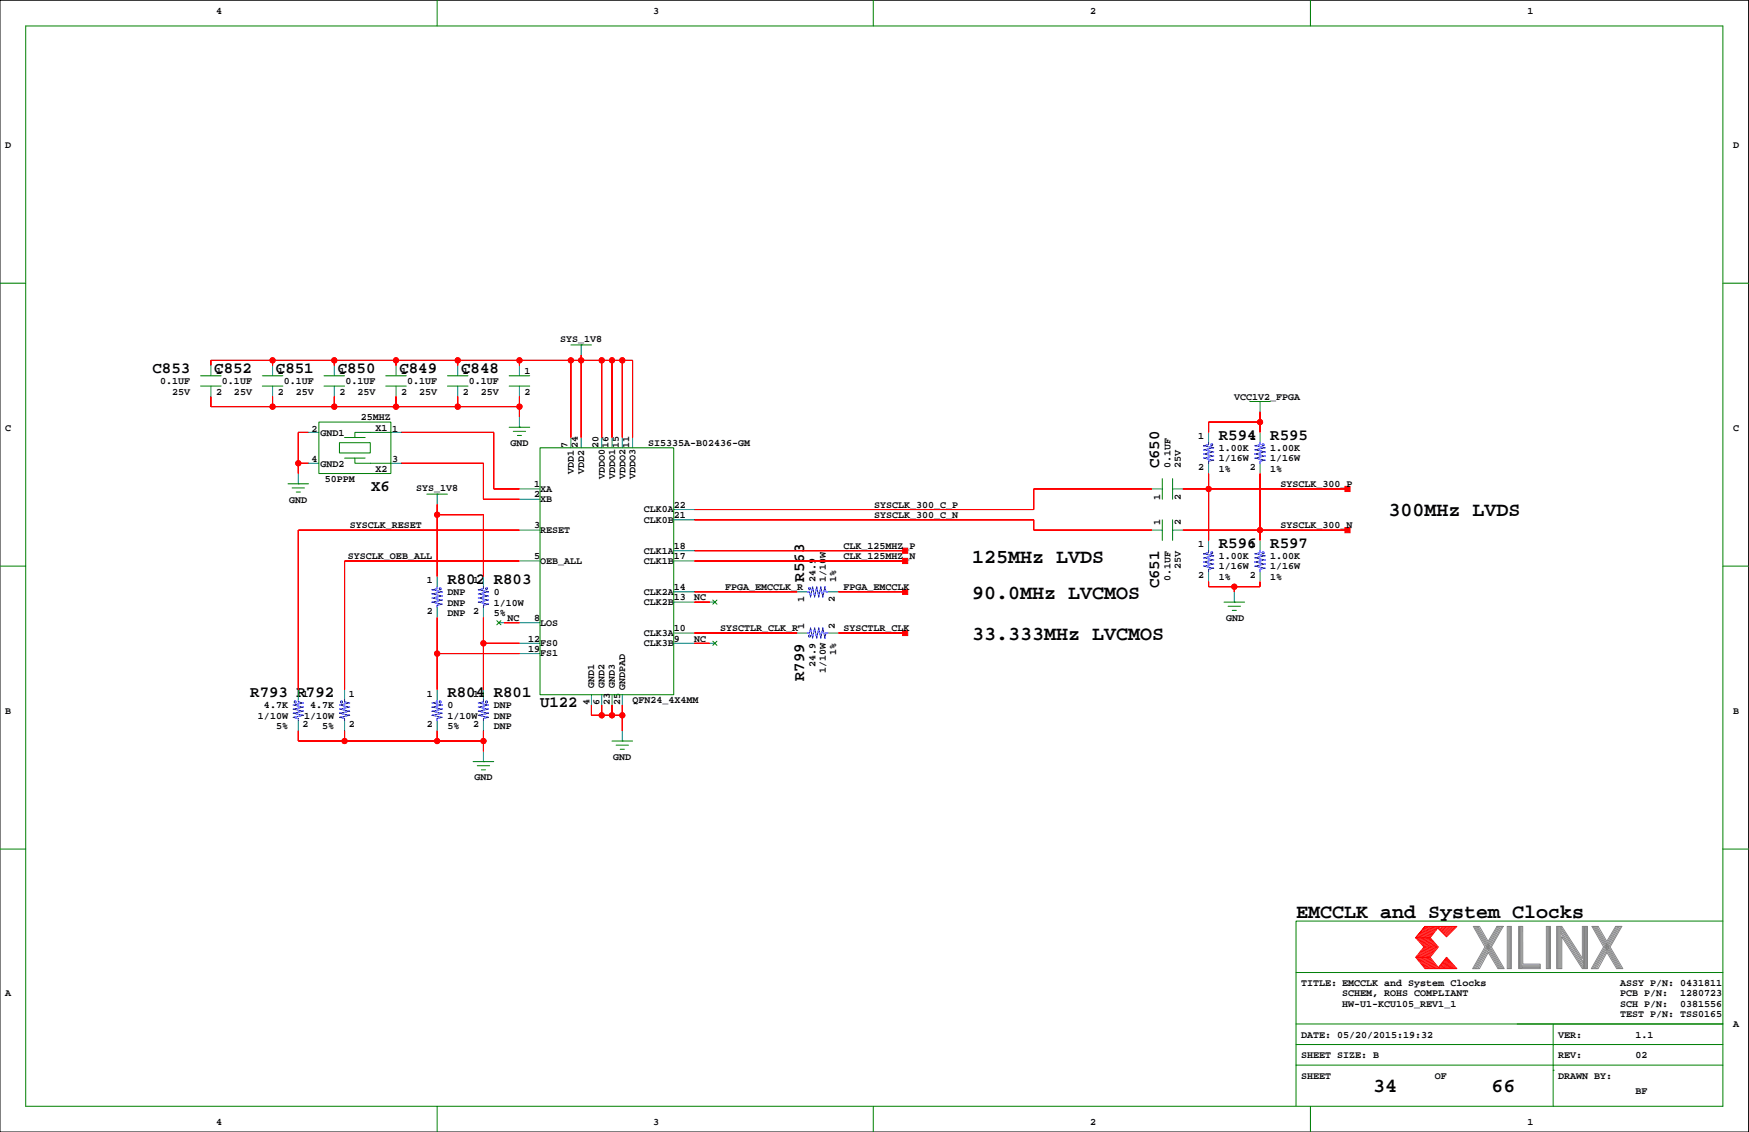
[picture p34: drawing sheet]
<svg xmlns="http://www.w3.org/2000/svg" width="432mm" height="279mm" viewBox="0 0 432 279" stroke-linecap="round" stroke-linejoin="round" font-family="sans-serif">
<defs><g id="words">
<g font-size="4.9">
<text x="342.8" y="127.4">300MHz LVDS</text>
<text x="240" y="138.9">125MHz LVDS</text>
<text x="240" y="147.7">90.0MHz LVCMOS</text>
<text x="240" y="157.9">33.333MHz LVCMOS</text>
<text x="320" y="226.5">EMCCLK and System Clocks</text>
<text x="339" y="269.6">34</text>
<text x="368.2" y="269.6">66</text>
</g>
<g font-size="3.9">
<text x="37.7" y="92.1">C853</text>
<text x="52.9" y="92.1">C852</text>
<text x="68.1" y="92.1">C851</text>
<text x="83.4" y="92.1">C850</text>
<text x="98.6" y="92.1">C849</text>
<text x="113.8" y="92.1">C848</text>
<text x="300.9" y="108.6">R594</text>
<text x="313.6" y="108.6">R595</text>
<text x="286.1" y="115.6" transform="rotate(-90 286.1 115.6)">C650</text>
<text x="91.6" y="121.3">X6</text>
<text x="300.9" y="135.2">R596</text>
<text x="313.6" y="135.2">R597</text>
<text x="198.5" y="143.5" transform="rotate(-90 198.5 143.5)">R563</text>
<text x="110.5" y="144.1">R802</text>
<text x="121.9" y="144.1">R803</text>
<text x="286.1" y="145.2" transform="rotate(-90 286.1 145.2)">C651</text>
<text x="61.8" y="172.1">R793 R792</text>
<text x="110.5" y="172.1">R804</text>
<text x="121.9" y="172.1">R801</text>
<text x="198.5" y="168.1" transform="rotate(-90 198.5 168.1)">R799</text>
<text x="133.3" y="174.6">U122</text>
</g>
<g font-size="2.5">
<text x="53.3" y="3.4">4</text>
<text x="161.3" y="3.4">3</text>
<text x="269.2" y="3.4">2</text>
<text x="377.1" y="3.4">1</text>
<text x="1.3" y="36.4">D</text>
<text x="427.9" y="36.4">D</text>
<text x="138.3" y="84.4">SYS_1V8</text>
<text x="39.6" y="94.9">0.1UF</text>
<text x="53.3" y="92.3">1</text>
<text x="54.8" y="94.9">0.1UF</text>
<text x="68.6" y="92.3">1</text>
<text x="70" y="94.9">0.1UF</text>
<text x="83.8" y="92.3">1</text>
<text x="85.3" y="94.9">0.1UF</text>
<text x="99" y="92.3">1</text>
<text x="100.5" y="94.9">0.1UF</text>
<text x="114.3" y="92.3">1</text>
<text x="115.8" y="94.9">0.1UF</text>
<text x="129.5" y="92.3">1</text>
<text x="42.5" y="97.4">25V</text>
<text x="53.3" y="97.4">2</text>
<text x="57.8" y="97.4">25V</text>
<text x="68.6" y="97.4">2</text>
<text x="73" y="97.4">25V</text>
<text x="83.8" y="97.4">2</text>
<text x="88.2" y="97.4">25V</text>
<text x="99" y="97.4">2</text>
<text x="103.5" y="97.4">25V</text>
<text x="114.3" y="97.4">2</text>
<text x="118.7" y="97.4">25V</text>
<text x="129.5" y="97.4">2</text>
<text x="304.7" y="98.7">VCC1V2_FPGA</text>
<text x="1.3" y="106.3">C</text>
<text x="76.9" y="106.5">2</text>
<text x="79.1" y="107.5">GND1</text>
<text x="89.1" y="103.7">25MHZ</text>
<text x="92.7" y="106.3">X1</text>
<text x="96.8" y="106.5">1</text>
<text x="427.9" y="106.3">C</text>
<text x="126" y="110.1">GND</text>
<text x="140.1" y="110.5" transform="rotate(-90 140.1 110.5)">7</text>
<text x="142.6" y="110.5" transform="rotate(-90 142.6 110.5)">24</text>
<text x="147.7" y="110.5" transform="rotate(-90 147.7 110.5)">20</text>
<text x="150.3" y="110.5" transform="rotate(-90 150.3 110.5)">16</text>
<text x="152.8" y="110.5" transform="rotate(-90 152.8 110.5)">15</text>
<text x="155.3" y="110.5" transform="rotate(-90 155.3 110.5)">11</text>
<text x="160" y="110.1">SI5335A-B02436-GM</text>
<text x="295.8" y="108.4">1</text>
<text x="300.9" y="111.4">1.00K</text>
<text x="300.9" y="113.9">1/16W</text>
<text x="308.5" y="108.4">1</text>
<text x="313.6" y="113.9">1/16W</text>
<text x="313.6" y="111.4">1.00K</text>
<text x="76.9" y="114.2">4</text>
<text x="79.1" y="115.2">GND2</text>
<text x="80.2" y="119">50PPM</text>
<text x="92.7" y="116.4">X2</text>
<text x="96.8" y="114.2">3</text>
<text x="141.7" y="116.9" transform="rotate(-90 141.7 116.9)">VDD1</text>
<text x="144.2" y="116.9" transform="rotate(-90 144.2 116.9)">VDD2</text>
<text x="149.3" y="118.1" transform="rotate(-90 149.3 118.1)">VDDO0</text>
<text x="151.8" y="118.1" transform="rotate(-90 151.8 118.1)">VDDO1</text>
<text x="154.4" y="118.1" transform="rotate(-90 154.4 118.1)">VDDO2</text>
<text x="156.9" y="118.1" transform="rotate(-90 156.9 118.1)">VDDO3</text>
<text x="289" y="115.6" transform="rotate(-90 289 115.6)">0.1UF</text>
<text x="291.5" y="115.6" transform="rotate(-90 291.5 115.6)">25V</text>
<text x="295.8" y="116.1">2</text>
<text x="300.9" y="116.4">1%</text>
<text x="308.5" y="116.1">2</text>
<text x="313.6" y="116.4">1%</text>
<text x="71.4" y="124.1">GND</text>
<text x="102.7" y="121.3">SYS_1V8</text>
<text x="131.8" y="120.2">1</text>
<text x="131.8" y="122.8">2</text>
<text x="133.3" y="123.9">XB</text>
<text x="133.3" y="121.4">XA</text>
<text x="166.3" y="125.3">22</text>
<text x="215.9" y="125.3">SYSCLK_300_C_P</text>
<text x="286.4" y="123.4" transform="rotate(-90 286.4 123.4)">1</text>
<text x="291.5" y="123.4" transform="rotate(-90 291.5 123.4)">2</text>
<text x="316.2" y="120.2">SYSCLK_300_P</text>
<text x="86.3" y="130.4">SYSCLK_RESET</text>
<text x="131.8" y="130.4">3</text>
<text x="133.3" y="131.5">RESET</text>
<text x="158.9" y="129">CLK0B</text>
<text x="158.9" y="126.5">CLK0A</text>
<text x="166.3" y="127.9">21</text>
<text x="215.9" y="127.9">SYSCLK_300_C_N</text>
<text x="286.4" y="129.6" transform="rotate(-90 286.4 129.6)">1</text>
<text x="291.5" y="129.6" transform="rotate(-90 291.5 129.6)">2</text>
<text x="316.2" y="130.4">SYSCLK_300_N</text>
<text x="158.9" y="136.6">CLK1A</text>
<text x="166.3" y="135.5">18</text>
<text x="208.2" y="135.5">CLK_125MHZ_P</text>
<text x="295.8" y="135.1">1</text>
<text x="308.5" y="135.1">1</text>
<text x="85.9" y="138">SYSCLK_OEB_ALL</text>
<text x="105.4" y="144">1</text>
<text x="116.8" y="144">1</text>
<text x="131.8" y="138">5</text>
<text x="133.3" y="139.2">OEB_ALL</text>
<text x="158.9" y="139.2">CLK1B</text>
<text x="166.3" y="138">17</text>
<text x="201.4" y="143.5" transform="rotate(-90 201.4 143.5)">24.9</text>
<text x="203.9" y="143.5" transform="rotate(-90 203.9 143.5)">1/10W</text>
<text x="206.4" y="143.5" transform="rotate(-90 206.4 143.5)">1%</text>
<text x="208.2" y="138">CLK_125MHZ_N</text>
<text x="289" y="143.3" transform="rotate(-90 289 143.3)">0.1UF</text>
<text x="291.5" y="140.4" transform="rotate(-90 291.5 140.4)">25V</text>
<text x="295.8" y="142.7">2</text>
<text x="300.9" y="143.1">1%</text>
<text x="300.9" y="140.6">1/16W</text>
<text x="300.9" y="138">1.00K</text>
<text x="308.5" y="142.7">2</text>
<text x="313.6" y="138">1.00K</text>
<text x="313.6" y="140.6">1/16W</text>
<text x="313.6" y="143.1">1%</text>
<text x="110.5" y="149.4">DNP</text>
<text x="110.5" y="146.9">DNP</text>
<text x="121.9" y="146.9">0</text>
<text x="121.9" y="149.4">1/10W</text>
<text x="158.9" y="149.3">CLK2B</text>
<text x="158.9" y="146.8">CLK2A</text>
<text x="166.3" y="145.6">14</text>
<text x="166.3" y="148.2">13</text>
<text x="171.4" y="148.2">NC</text>
<text x="179" y="145.6">FPGA_EMCCLK_R</text>
<text x="198.5" y="148.6" transform="rotate(-90 198.5 148.6)">1</text>
<text x="206.1" y="148.6" transform="rotate(-90 206.1 148.6)">2</text>
<text x="208.2" y="145.6">FPGA_EMCCLK</text>
<text x="105.4" y="151.6">2</text>
<text x="110.5" y="152">DNP</text>
<text x="116.8" y="151.6">2</text>
<text x="121.9" y="152">5%</text>
<text x="125.3" y="153.3">NC</text>
<text x="131.8" y="153.3">8</text>
<text x="133.3" y="154.4">LOS</text>
<text x="166.3" y="155.8">10</text>
<text x="177.8" y="155.8">SYSCTLR_CLK_R</text>
<text x="198.5" y="155.2" transform="rotate(-90 198.5 155.2)">1</text>
<text x="206.1" y="155.2" transform="rotate(-90 206.1 155.2)">2</text>
<text x="208.2" y="155.8">SYSCTLR_CLK</text>
<text x="302.7" y="153.3">GND</text>
<text x="130.4" y="158.3">12</text>
<text x="130.4" y="160.9">19</text>
<text x="133.3" y="159.5">FS0</text>
<text x="158.9" y="159.5">CLK3B</text>
<text x="158.9" y="156.9">CLK3A</text>
<text x="166.3" y="158.3">9</text>
<text x="171.4" y="158.3">NC</text>
<text x="206.4" y="161.7" transform="rotate(-90 206.4 161.7)">1%</text>
<text x="133.3" y="162">FS1</text>
<text x="201.4" y="164.7" transform="rotate(-90 201.4 164.7)">24.9</text>
<text x="203.9" y="166.2" transform="rotate(-90 203.9 166.2)">1/10W</text>
<text x="74.7" y="171.9">1</text>
<text x="86.1" y="171.9">1</text>
<text x="105.4" y="171.9">1</text>
<text x="116.8" y="171.9">1</text>
<text x="146.7" y="169.8" transform="rotate(-90 146.7 169.8)">GND1</text>
<text x="149.3" y="169.8" transform="rotate(-90 149.3 169.8)">GND2</text>
<text x="151.8" y="169.8" transform="rotate(-90 151.8 169.8)">GND3</text>
<text x="154.3" y="170.2" transform="rotate(-90 154.3 170.2)">GNDPAD</text>
<text x="156.2" y="173.6">QFN24_4X4MM</text>
<text x="1.3" y="176.1">B</text>
<text x="63.7" y="177.4">1/10W</text>
<text x="65.2" y="174.8">4.7K</text>
<text x="68.1" y="179.9">5%</text>
<text x="74.7" y="179.6">2</text>
<text x="75.1" y="177.4">1/10W</text>
<text x="76.6" y="174.8">4.7K</text>
<text x="79.6" y="179.9">5%</text>
<text x="86.1" y="179.6">2</text>
<text x="105.4" y="179.6">2</text>
<text x="110.5" y="177.4">1/10W</text>
<text x="110.5" y="174.8">0</text>
<text x="110.5" y="179.9">5%</text>
<text x="116.8" y="179.6">2</text>
<text x="121.9" y="174.8">DNP</text>
<text x="121.9" y="179.9">DNP</text>
<text x="121.9" y="177.4">DNP</text>
<text x="145.5" y="174" transform="rotate(-90 145.5 174)">4</text>
<text x="148" y="174" transform="rotate(-90 148 174)">6</text>
<text x="150.6" y="174" transform="rotate(-90 150.6 174)">23</text>
<text x="153.1" y="174" transform="rotate(-90 153.1 174)">25</text>
<text x="427.9" y="176.1">B</text>
<text x="151.4" y="187.5">GND</text>
<text x="117.1" y="192.6">GND</text>
<text x="1.3" y="245.9">A</text>
<text x="321.2" y="243.4">TITLE: EMCCLK and System Clocks</text>
<text x="331.4" y="245.9">SCHEM, ROHS COMPLIANT</text>
<text x="400" y="245.9">PCB P/N:</text>
<text x="400" y="243.4">ASSY P/N: 0431811</text>
<text x="414.8" y="245.9">1280723</text>
<text x="331.4" y="248.5">HW-U1-KCU105_REV1_1</text>
<text x="400" y="251">TEST P/N: TSS0165</text>
<text x="400" y="248.5">SCH P/N:</text>
<text x="414.8" y="248.5">0381556</text>
<text x="321.2" y="256.1">DATE: 05/20/2015:19:32</text>
<text x="384.7" y="256.1">VER:</text>
<text x="403.8" y="256.1">1.1</text>
<text x="427.9" y="253.6">A</text>
<text x="321.2" y="261.2">SHEET SIZE: B</text>
<text x="384.7" y="261.2">REV:</text>
<text x="403.8" y="261.2">02</text>
<text x="321.2" y="266.3">SHEET</text>
<text x="354.2" y="266.3">OF</text>
<text x="384.7" y="266.3">DRAWN BY:</text>
<text x="403.8" y="270.1">BF</text>
<text x="53.3" y="277.7">4</text>
<text x="161.3" y="277.7">3</text>
<text x="269.2" y="277.7">2</text>
<text x="377.1" y="277.7">1</text>
</g>
</g></defs>
<path d="M0 .1h431.7v279.3h-431.7z" fill="none" stroke="#000" stroke-width=".25"/>
<g fill="none" stroke="#008000" stroke-width=".25">
<path d="M6.3 6.4h419.1v266.7h-419.1zM107.9 .1v6.3M215.6 .1v6.3M323.5 .1v6.3M0 69.9h6.3M425.4 69.9h6.3M49.5 95.3h5.1M49.5 92.8h5.1M64.8 95.3h5M64.8 92.8h5M80 95.3h5.1M80 92.8h5.1"/>
<path d="M95.2 95.3h5.1M95.2 92.8h5.1M110.5 95.3h5M110.5 92.8h5M125.7 95.3h5.1M125.7 92.8h5.1M140.9 85.1h5.1M143.5 85.1h.1M308.5 99.1h5.1M311.1 99.1h.1M71.1 119.4h5.1M73.6 119.4h.1"/>
<path d="M78.7 104.2h17.8v12.7h-17.8zM83.8 109.3h7.6v2.5h-7.6zM85.1 113.1h5M85.1 108h5M87.6 113.1v1.2h8.9M96.5 106.7h-8.9v1.3M125.7 105.4h5.1M126.7 106.5h3.1M127.7 107.5h1M128.2 105.4h.1M133.3 110.5h33v61h-33zM287 118.1v5.1"/>
<path d="M289.5 118.1v5.1M0 139.7h6.3M72.1 120.4h3.1M73.1 121.4h1.1M105.4 122h5.1M107.9 122h.1M287 128.3v5.1M289.5 128.3v5.1M425.4 139.7h6.3M122.7 153.2l1 1M123.7 153.2l-1 1M176 148.1l1 1"/>
<path d="M176 158.3l1 1M177 148.1l-1 1M177 158.3l-1 1M302.2 148.6h5.1M303.2 149.6h3.1M304.2 150.7h1M304.7 148.6h.1M116.8 188h5.1M117.8 189h3.1M118.8 190h1.1M119.4 188h.1M151.1 182.9h5.1"/>
<path d="M152.1 183.9h3.1M153.1 184.9h1M153.6 182.9h.1M0 209.6h6.3M425.4 209.6h6.3M425.4 227.3h-105.4v35.6M320 257.8h105.4M320 252.7h105.4M320 240h105.4M383.5 252.7v20.4M107.9 273.1v6.3M215.6 273.1v6.3"/>
<path d="M320 262.9v10.2M320 262.9h105.4M323.5 273.1v6.3M383.5 264.2h.1"/>
</g>
<g fill="none" stroke="#f00" stroke-width=".25">
<path d="M52.1 90.2v-1.3h104.1v19.1M52.1 97.8v2.6h76.1M67.3 88.9v1.3M67.3 97.8v2.6M82.5 88.9v1.3M82.5 97.8v2.6M97.8 88.9v1.3M97.8 97.8v2.6M113 88.9v1.3M113 97.8v2.6M128.2 88.9v1.3M128.2 97.8v5.1"/>
<path d="M140.9 88.9v19.1M143.5 87.7v20.3M148.6 88.9v19.1M151.1 88.9v19.1M153.6 88.9v19.1M73.6 114.3h2.6M76.2 106.7h-2.6v10.2M99 106.7h22.9v14h6.3M99 114.3h20.4v8.9h8.8M298.4 116.9v16.5M311.1 101.6v5.1M311.1 116.9v16.5"/>
<path d="M311.1 104.2h-12.7v2.5M107.9 127h11.5v15.3M107.9 124.5v17.8M128.2 130.8h-54.6v39.4M128.2 138.5h-43.1v31.7M171.4 128.3h83.8v2.5h29.2M171.4 135.9h52.1M171.4 138.5h52.1M284.4 120.7h-29.2v5.1h-83.8M292 130.8h40.7M292 120.7h40.7M107.9 152.4v17.8"/>
<path d="M119.4 152.4v17.8M119.4 158.8h8.8M124.4 153.7h3.8M171.4 146.1h25.4M171.4 158.8h3.8M171.4 156.2h25.4M171.4 148.6h3.8M207 146.1h16.5M207 156.2h16.5M298.4 143.5v1.3h12.7v-1.3M304.7 144.8v1.3M107.9 161.3h20.3"/>
<path d="M146 174v2.6h7.6M148.6 174v2.6M151.1 174v2.6M153.6 174v6.4M73.6 180.4v2.5h45.8M85.1 180.4v2.5M107.9 180.4v2.5M119.4 180.4v5M349.5 236.3h3.6M349.9 231.5l1.9 2.2-2 2.6 2.2 2.8M350.1 236.3l2.2 2.8M350.2 231.5l1.9 2.3-2 2.5"/>
<path d="M350.4 236.3l2.2 2.8M350.5 231.5l1.9 2.3-2 2.5M350.6 236.3l2.3 2.7M350.8 231.5l1.9 2.3-2 2.5M351 236.3l2.2 2.8M351.1 231.5l1.9 2.3-2 2.5M351.3 236.3l2.2 2.8M351.4 231.5l1.9 2.3-2 2.5M351.6 236.3l2.2 2.8M351.7 231.5l1.9 2.2M351.8 228.7l-2.3 2.8 2.3-2.8h7.9l-2.6 2.5-2.1-2.1-1.9 2.4 2 2.2-2 2.6 2 2.5 2-2.5 2.6 2.8h-7.9l-2.3-2.8M351.9 236.3l2.2 2.8"/>
<path d="M352 231.5l1.9 2.2M352.1 228.7l-2.2 2.7M352.2 236.3l2.2 2.8M352.3 231.5l1.9 2.3-2 2.5M352.4 228.7l-2.2 2.7M352.5 236.3l2.2 2.8M352.6 231.5l1.9 2.2M352.7 228.7l-2.2 2.7M352.8 236.3l2.2 2.8M352.8 231.5l2 2.2M353 228.7l-2.2 2.7M353.1 231.5h-3.6l2.1 2.2-2.1 2.6"/>
<path d="M353.2 228.7l-2.1 2.7M353.6 233.8l-2 2.5M353.6 228.7l-2.2 2.7M353.8 228.7l-2.1 2.7M353.9 233.8l-1.9 2.4M354.1 228.7l-2.1 2.7M354.4 228.7l-2.1 2.7M354.5 233.8l-2 2.5M354.7 228.7l-2.1 2.7M354.8 233.8l-2 2.5M355 228.7l-2.1 2.7M355.2 238.8l.2 .3"/>
<path d="M355.3 238.6l.4 .5M355.4 228.7l-.4 .4M355.4 238.4l.6 .7M355.6 238.3l.7 .8M355.7 238.1l.9 1M355.7 228.7l-.5 .5M355.9 237.9l1 1.2M356 237.8l1.2 1.3M356.1 228.7l-.8 .7M356.1 237.6l1.4 1.4M356.3 237.4l1.5 1.7M356.4 237.2l1.6 1.9"/>
<path d="M356.5 228.7l-1 .9M356.5 237.1l1.8 2M356.7 236.9l1.9 2.2M356.8 236.7l2.1 2.4M356.8 228.7l-1.1 1.1M356.9 236.6l2.3 2.5M357.1 236.5l2.3 2.6M357.2 228.7l-1.3 1.2M357.5 228.7l-1.4 1.4M357.8 228.7l-1.6 1.6M358.2 228.7l-1.8 1.7M358.5 228.7l-1.9 1.9"/>
<path d="M359 228.7l-2.2 2.1M359.3 228.7l-2.3 2.3"/>
<circle cx="67.3" cy="88.9" r=".63"/>
<circle cx="82.5" cy="88.9" r=".63"/>
<circle cx="97.8" cy="88.9" r=".63"/>
<circle cx="113" cy="88.9" r=".63"/>
<circle cx="128.2" cy="88.9" r=".63"/>
<circle cx="140.9" cy="88.9" r=".63"/>
<circle cx="143.5" cy="88.9" r=".63"/>
<circle cx="148.6" cy="88.9" r=".63"/>
<circle cx="151.1" cy="88.9" r=".63"/>
<circle cx="153.6" cy="88.9" r=".63"/>
<circle cx="67.3" cy="100.4" r=".63"/>
<circle cx="73.6" cy="114.3" r=".63"/>
<circle cx="82.5" cy="100.4" r=".63"/>
<circle cx="97.8" cy="100.4" r=".63"/>
<circle cx="113" cy="100.4" r=".63"/>
<circle cx="128.2" cy="100.4" r=".63"/>
<circle cx="311.1" cy="104.2" r=".63"/>
<circle cx="107.9" cy="127" r=".63"/>
<circle cx="298.4" cy="120.7" r=".63"/>
<circle cx="311.1" cy="130.8" r=".63"/>
<circle cx="119.4" cy="158.8" r=".63"/>
<circle cx="304.7" cy="144.8" r=".63"/>
<circle cx="107.9" cy="161.3" r=".63"/>
<circle cx="148.6" cy="176.6" r=".63"/>
<circle cx="151.1" cy="176.6" r=".63"/>
<circle cx="153.6" cy="176.6" r=".63"/>
<circle cx="85.1" cy="182.9" r=".63"/>
<circle cx="107.9" cy="182.9" r=".63"/>
<circle cx="119.4" cy="182.9" r=".63"/>
</g>
<g fill="none" stroke="#848684" stroke-width=".25">
<path d="M364 228.7l6.1 10.4M364.3 228.7l6.1 10.4M364.6 228.7l6.1 10.4M364.9 228.7l6.1 10.4M367.4 232.3l-2.1-3.6h-1.6l2.9 5-3 5.4h1.7l2.1-4 2.4 4h1.6l-3.2-5.4M369.6 228.7l-2.2 3.6M369.8 228.7l-5.9 10.4M370.2 228.7l-6 10.4M370.5 228.7l-6 10.4M370.8 228.7l-6 10.4M371.1 228.7h-1.5h1.5l-2.9 5M372.1 228.7h1v10.4h-1z"/>
<path d="M372.4 228.7v10.4M372.6 228.7v10.4M372.9 228.7v10.4M374.9 228.7h1v9.3h4.3v1.1h-5.3zM375.1 228.7v10.4M375.4 228.7v10.4M375.7 228.7v10.4M375.7 238.2h4.5M375.7 238.5h4.5M375.7 238.8h4.5M381.8 228.7h1v10.4h-1zM382 228.7v10.4"/>
<path d="M382.3 228.7v10.4M382.5 228.7v10.4M384.3 228.7h1.3l5.1 7.8v-7.8h1.2v10.4h-1.2l-5.1-7.9v7.9h-1.3zM384.5 228.7v10.4M384.8 228.7v10.4M385.1 228.7v10.4M385.3 228.7v10.4M385.3 230.3l5.6 8.7M385.3 229.8l5.6 8.7M385.3 229.2l5.6 8.7M385.3 228.8l5.6 8.7M390.9 228.7v10.4"/>
<path d="M391.2 228.7v10.4M391.5 228.7v10.4M391.7 228.6v10.4M393.3 228.7l6.1 10.4M393.6 228.7l6.1 10.4M393.9 228.7l6.1 10.4M394.2 228.7l6.1 10.4M396.7 232.3l-2.1-3.6h-1.6l2.9 5-3 5.4M397.5 233.7l3.2 5.4h-1.6l-2.4-4-2.2 4h-1.6M398.9 228.7l-2.2 3.6M399.1 228.7l-6 10.4M399.4 228.7l-5.9 10.4"/>
<path d="M399.7 228.7l-5.9 10.4M400.1 228.7l-6 10.4M400.4 228.7h-1.5h1.5l-2.9 5"/>
</g>
<g fill="none" stroke="#008080" stroke-width=".25">
<path d="M52.1 90.2v2.6M52.1 95.3v2.5M67.3 90.2v2.6M67.3 95.3v2.5M82.5 90.2v2.6M82.5 95.3v2.5M97.8 90.2v2.6M97.8 95.3v2.5M113 90.2v2.6M113 95.3v2.5M128.2 90.2v2.6M128.2 95.3v2.5"/>
<path d="M143.5 85.1v2.6M311.1 99.1v2.5M73.6 116.9v2.5M76.2 106.7h2.5M76.2 114.3h2.5M96.5 106.7h2.5M96.5 114.3h2.5M128.2 102.9v2.5M140.9 108v2.5M143.5 108v2.5M148.6 108v2.5M151.1 108v2.5"/>
<path d="M153.6 108v2.5M156.2 108v2.5M298.4 106.7v2.6M298.4 114.3v2.6M311.1 106.7v2.6M311.1 114.3v2.6M107.9 122v2.5M128.2 123.2h5.1M128.2 130.8h5.1M128.2 138.5h5.1M128.2 120.7h5.1M166.3 138.5h5.1"/>
<path d="M166.3 135.9h5.1M166.3 128.3h5.1M166.3 125.8h5.1M284.4 130.8h2.6M284.4 120.7h2.6M289.5 130.8h2.5M289.5 120.7h2.5M298.4 133.4v2.5M311.1 133.4v2.5M107.9 142.3v2.5M107.9 149.9v2.5M119.4 142.3v2.5"/>
<path d="M119.4 149.9v2.5M123.2 153.7h1.2M128.2 153.7h5.1M128.2 158.8h5.1M166.3 146.1h5.1M166.3 158.8h5.1M166.3 148.6h5.1M166.3 156.2h5.1M175.2 158.8h1.3M175.2 148.6h1.3M196.8 146.1h2.5M196.8 156.2h2.5"/>
<path d="M204.4 146.1h2.6M204.4 156.2h2.6M298.4 141v2.5M304.7 146.1v2.5M311.1 141v2.5M73.6 170.2v2.5M73.6 177.8v2.6M85.1 170.2v2.5M85.1 177.8v2.6M107.9 170.2v2.5M107.9 177.8v2.6M119.4 170.2v2.5"/>
<path d="M119.4 177.8v2.6M128.2 161.3h5.1M146 171.5v2.5M148.6 171.5v2.5M151.1 171.5v2.5M153.6 171.5v2.5M119.4 185.4v2.6M153.6 180.4v2.5"/>
</g>
<g fill="none" stroke="#00f" stroke-width=".25">
<path d="M298.4 109.3v.5l-1.3 .2 2.6 .5-2.6 .5 2.6 .5-2.6 .6 2.6 .5-2.6 .5 2.6 .5-1.3 .2v.5M311.1 109.3v.5l-1.3 .2 2.5 .5-2.5 .5 2.5 .5-2.5 .6 2.5 .5-2.5 .5 2.5 .5-1.2 .2v.5M298.4 135.9v.5l-1.3 .3 2.6 .5-2.6 .5 2.6 .5-2.6 .5 2.6 .5-2.6 .5 2.6 .5-1.3 .3v.5M311.1 135.9v.5l-1.3 .3 2.5 .5-2.5 .5 2.5 .5-2.5 .5 2.5 .5-2.5 .5 2.5 .5-1.2 .3v.5M107.9 144.8v.5l-1.2 .3 2.5 .5-2.5 .5 2.5 .5-2.5 .5 2.5 .5-2.5 .5 2.5 .5-1.3 .3v.5M119.4 144.8v.5l-1.3 .3 2.5 .5-2.5 .5 2.5 .5-2.5 .5 2.5 .5-2.5 .5 2.5 .5-1.2 .3v.5M199.3 146.1h.6l.2 1.2 .5-2.5 .5 2.5 .5-2.5 .5 2.5 .5-2.5 .6 2.5 .5-2.5 .2 1.3h.5M199.3 156.2h.6l.2-1.2 .5 2.5 .5-2.5 .5 2.5 .5-2.5 .5 2.5 .6-2.5 .5 2.5 .2-1.3h.5M73.6 172.7v.6l1.3 .2-2.5 .5 2.5 .5-2.5 .5 2.5 .5-2.5 .5 2.5 .6-2.5 .5 1.2 .2v.5M85.1 172.7v.6l1.2 .2-2.5 .5 2.5 .5-2.5 .5 2.5 .5-2.5 .5 2.5 .6-2.5 .5 1.3 .2v.5M107.9 172.7v.6l-1.2 .2 2.5 .5-2.5 .5 2.5 .5-2.5 .5 2.5 .5-2.5 .6 2.5 .5-1.3 .2v.5M119.4 172.7v.6l-1.3 .2 2.5 .5-2.5 .5 2.5 .5-2.5 .5 2.5 .5-2.5 .6 2.5 .5-1.2 .2v.5"/>
<circle cx="299.1" cy="109.8" r=".25"/>
<circle cx="311.8" cy="109.8" r=".25"/>
<circle cx="299.1" cy="136.4" r=".25"/>
<circle cx="311.8" cy="136.4" r=".25"/>
<circle cx="108.7" cy="145.3" r=".25"/>
<circle cx="120.1" cy="145.3" r=".25"/>
<circle cx="199.9" cy="157" r=".25"/>
<circle cx="199.9" cy="145.3" r=".25"/>
<circle cx="72.9" cy="173.3" r=".25"/>
<circle cx="84.3" cy="173.3" r=".25"/>
<circle cx="108.7" cy="173.3" r=".25"/>
<circle cx="120.1" cy="173.3" r=".25"/>
</g>
<g fill="#f00" stroke="#f00" stroke-width=".25">
<path d="M171.4 146.1h25.4z" fill-rule="evenodd"/>
<path d="M207 146.1h16.5z" fill-rule="evenodd"/>
<path d="M222.8 145.4h1.3v1.3h-1.3z" fill-rule="evenodd"/>
<path d="M255.2 130.8h29.2z" fill-rule="evenodd"/>
<path d="M255.2 128.3v2.5z" fill-rule="evenodd"/>
<path d="M171.4 128.3h83.8z" fill-rule="evenodd"/>
<path d="M255.2 120.7h29.2z" fill-rule="evenodd"/>
<path d="M255.2 120.7v5.1z" fill-rule="evenodd"/>
<path d="M171.4 125.8h83.8z" fill-rule="evenodd"/>
<path d="M171.4 135.9h52.1z" fill-rule="evenodd"/>
<path d="M222.8 135.3h1.3v1.3h-1.3z" fill-rule="evenodd"/>
<path d="M171.4 138.5h52.1z" fill-rule="evenodd"/>
<path d="M222.8 137.8h1.3v1.3h-1.3z" fill-rule="evenodd"/>
<path d="M311.1 116.9v13.9z" fill-rule="evenodd"/>
<path d="M311.1 130.8v2.6z" fill-rule="evenodd"/>
<path d="M292 130.8h19.1z" fill-rule="evenodd"/>
<path d="M311.1 130.8h21.6z" fill-rule="evenodd"/>
<path d="M332 130.2h1.3v1.3h-1.3z" fill-rule="evenodd"/>
<path d="M304.7 144.8v1.3z" fill-rule="evenodd"/>
<path d="M311.1 143.5v1.3z" fill-rule="evenodd"/>
<path d="M304.7 144.8h6.4z" fill-rule="evenodd"/>
<path d="M298.4 144.8h6.3z" fill-rule="evenodd"/>
<path d="M298.4 143.5v1.3z" fill-rule="evenodd"/>
<path d="M311.1 104.2v2.5z" fill-rule="evenodd"/>
<path d="M311.1 101.6v2.6z" fill-rule="evenodd"/>
<path d="M298.4 104.2h12.7z" fill-rule="evenodd"/>
<path d="M298.4 104.2v2.5z" fill-rule="evenodd"/>
<path d="M146 176.6h2.6z" fill-rule="evenodd"/>
<path d="M146 174v2.6z" fill-rule="evenodd"/>
<path d="M151.1 174v2.6z" fill-rule="evenodd"/>
<path d="M148.6 176.6h2.5z" fill-rule="evenodd"/>
<path d="M151.1 176.6h2.5z" fill-rule="evenodd"/>
<path d="M148.6 174v2.6z" fill-rule="evenodd"/>
<path d="M153.6 176.6v3.8z" fill-rule="evenodd"/>
<path d="M153.6 174v2.6z" fill-rule="evenodd"/>
<path d="M52.1 88.9h15.2z" fill-rule="evenodd"/>
<path d="M52.1 88.9v1.3z" fill-rule="evenodd"/>
<path d="M82.5 88.9h15.3z" fill-rule="evenodd"/>
<path d="M97.8 88.9v1.3z" fill-rule="evenodd"/>
<path d="M97.8 88.9h15.2z" fill-rule="evenodd"/>
<path d="M113 88.9v1.3z" fill-rule="evenodd"/>
<path d="M113 88.9h15.2z" fill-rule="evenodd"/>
<path d="M143.5 88.9h5.1z" fill-rule="evenodd"/>
<path d="M140.9 88.9v19.1z" fill-rule="evenodd"/>
<path d="M128.2 88.9h12.7z" fill-rule="evenodd"/>
<path d="M143.5 87.7v1.2z" fill-rule="evenodd"/>
<path d="M143.5 88.9v19.1z" fill-rule="evenodd"/>
<path d="M128.2 88.9v1.3z" fill-rule="evenodd"/>
<path d="M140.9 88.9h2.6z" fill-rule="evenodd"/>
<path d="M156.2 88.9v19.1z" fill-rule="evenodd"/>
<path d="M153.6 88.9v19.1z" fill-rule="evenodd"/>
<path d="M151.1 88.9v19.1z" fill-rule="evenodd"/>
<path d="M148.6 88.9v19.1z" fill-rule="evenodd"/>
<path d="M148.6 88.9h2.5z" fill-rule="evenodd"/>
<path d="M151.1 88.9h2.5z" fill-rule="evenodd"/>
<path d="M153.6 88.9h2.6z" fill-rule="evenodd"/>
<path d="M67.3 88.9v1.3z" fill-rule="evenodd"/>
<path d="M67.3 88.9h15.2z" fill-rule="evenodd"/>
<path d="M82.5 88.9v1.3z" fill-rule="evenodd"/>
<path d="M52.1 100.4h15.2z" fill-rule="evenodd"/>
<path d="M52.1 97.8v2.6z" fill-rule="evenodd"/>
<path d="M82.5 100.4h15.3z" fill-rule="evenodd"/>
<path d="M82.5 97.8v2.6z" fill-rule="evenodd"/>
<path d="M67.3 100.4h15.2z" fill-rule="evenodd"/>
<path d="M67.3 97.8v2.6z" fill-rule="evenodd"/>
<path d="M97.8 100.4h15.2z" fill-rule="evenodd"/>
<path d="M97.8 97.8v2.6z" fill-rule="evenodd"/>
<path d="M113 100.4h15.2z" fill-rule="evenodd"/>
<path d="M113 97.8v2.6z" fill-rule="evenodd"/>
<path d="M128.2 100.4v2.5z" fill-rule="evenodd"/>
<path d="M128.2 97.8v2.6z" fill-rule="evenodd"/>
<path d="M73.6 106.7h2.6z" fill-rule="evenodd"/>
<path d="M73.6 114.3v2.6z" fill-rule="evenodd"/>
<path d="M73.6 114.3h2.6z" fill-rule="evenodd"/>
<path d="M73.6 106.7v7.6z" fill-rule="evenodd"/>
<path d="M99 114.3h20.4z" fill-rule="evenodd"/>
<path d="M119.4 123.2h8.8z" fill-rule="evenodd"/>
<path d="M119.4 114.3v8.9z" fill-rule="evenodd"/>
<path d="M99 106.7h22.9z" fill-rule="evenodd"/>
<path d="M121.9 120.7h6.3z" fill-rule="evenodd"/>
<path d="M121.9 106.7v14z" fill-rule="evenodd"/>
<path d="M119.4 152.4v6.4z" fill-rule="evenodd"/>
<path d="M119.4 158.8v11.4z" fill-rule="evenodd"/>
<path d="M119.4 158.8h8.8z" fill-rule="evenodd"/>
<path d="M107.9 127h11.5z" fill-rule="evenodd"/>
<path d="M119.4 127v15.3z" fill-rule="evenodd"/>
<path d="M107.9 127v15.3z" fill-rule="evenodd"/>
<path d="M107.9 124.5v2.5z" fill-rule="evenodd"/>
<path d="M107.9 152.4v8.9z" fill-rule="evenodd"/>
<path d="M107.9 161.3v8.9z" fill-rule="evenodd"/>
<path d="M107.9 161.3h20.3z" fill-rule="evenodd"/>
<path d="M292 120.7h6.4z" fill-rule="evenodd"/>
<path d="M298.4 120.7v12.7z" fill-rule="evenodd"/>
<path d="M298.4 116.9v3.8z" fill-rule="evenodd"/>
<path d="M298.4 120.7h34.3z" fill-rule="evenodd"/>
<path d="M332 120.1h1.3v1.2h-1.3z" fill-rule="evenodd"/>
<path d="M207 156.2h16.5z" fill-rule="evenodd"/>
<path d="M222.8 155.6h1.3v1.3h-1.3z" fill-rule="evenodd"/>
<path d="M171.4 148.6h3.8z" fill-rule="evenodd"/>
<path d="M171.4 158.8h3.8z" fill-rule="evenodd"/>
<path d="M171.4 156.2h25.4z" fill-rule="evenodd"/>
<path d="M85.1 138.5v31.7z" fill-rule="evenodd"/>
<path d="M85.1 138.5h43.1z" fill-rule="evenodd"/>
<path d="M73.6 130.8v39.4z" fill-rule="evenodd"/>
<path d="M73.6 130.8h54.6z" fill-rule="evenodd"/>
<path d="M73.6 180.4v2.5z" fill-rule="evenodd"/>
<path d="M73.6 182.9h11.5z" fill-rule="evenodd"/>
<path d="M85.1 180.4v2.5z" fill-rule="evenodd"/>
<path d="M85.1 182.9h22.8z" fill-rule="evenodd"/>
<path d="M107.9 180.4v2.5z" fill-rule="evenodd"/>
<path d="M107.9 182.9h11.5z" fill-rule="evenodd"/>
<path d="M119.4 182.9v2.5z" fill-rule="evenodd"/>
<path d="M119.4 180.4v2.5z" fill-rule="evenodd"/>
<path d="M124.4 153.7h3.8z" fill-rule="evenodd"/>
<circle cx="311.1" cy="130.8" r=".63"/>
<circle cx="304.7" cy="144.8" r=".63"/>
<circle cx="311.1" cy="104.2" r=".63"/>
<circle cx="151.1" cy="176.6" r=".63"/>
<circle cx="148.6" cy="176.6" r=".63"/>
<circle cx="153.6" cy="176.6" r=".63"/>
<circle cx="97.8" cy="88.9" r=".63"/>
<circle cx="113" cy="88.9" r=".63"/>
<circle cx="128.2" cy="88.9" r=".63"/>
<circle cx="140.9" cy="88.9" r=".63"/>
<circle cx="143.5" cy="88.9" r=".63"/>
<circle cx="148.6" cy="88.9" r=".63"/>
<circle cx="151.1" cy="88.9" r=".63"/>
<circle cx="153.6" cy="88.9" r=".63"/>
<circle cx="67.3" cy="88.9" r=".63"/>
<circle cx="82.5" cy="88.9" r=".63"/>
<circle cx="82.5" cy="100.4" r=".63"/>
<circle cx="67.3" cy="100.4" r=".63"/>
<circle cx="97.8" cy="100.4" r=".63"/>
<circle cx="113" cy="100.4" r=".63"/>
<circle cx="128.2" cy="100.4" r=".63"/>
<circle cx="73.6" cy="114.3" r=".63"/>
<circle cx="119.4" cy="158.8" r=".63"/>
<circle cx="107.9" cy="127" r=".63"/>
<circle cx="107.9" cy="161.3" r=".63"/>
<circle cx="298.4" cy="120.7" r=".63"/>
<circle cx="85.1" cy="182.9" r=".63"/>
<circle cx="107.9" cy="182.9" r=".63"/>
<circle cx="119.4" cy="182.9" r=".63"/>
</g>
<use href="#words"/>
</svg>
